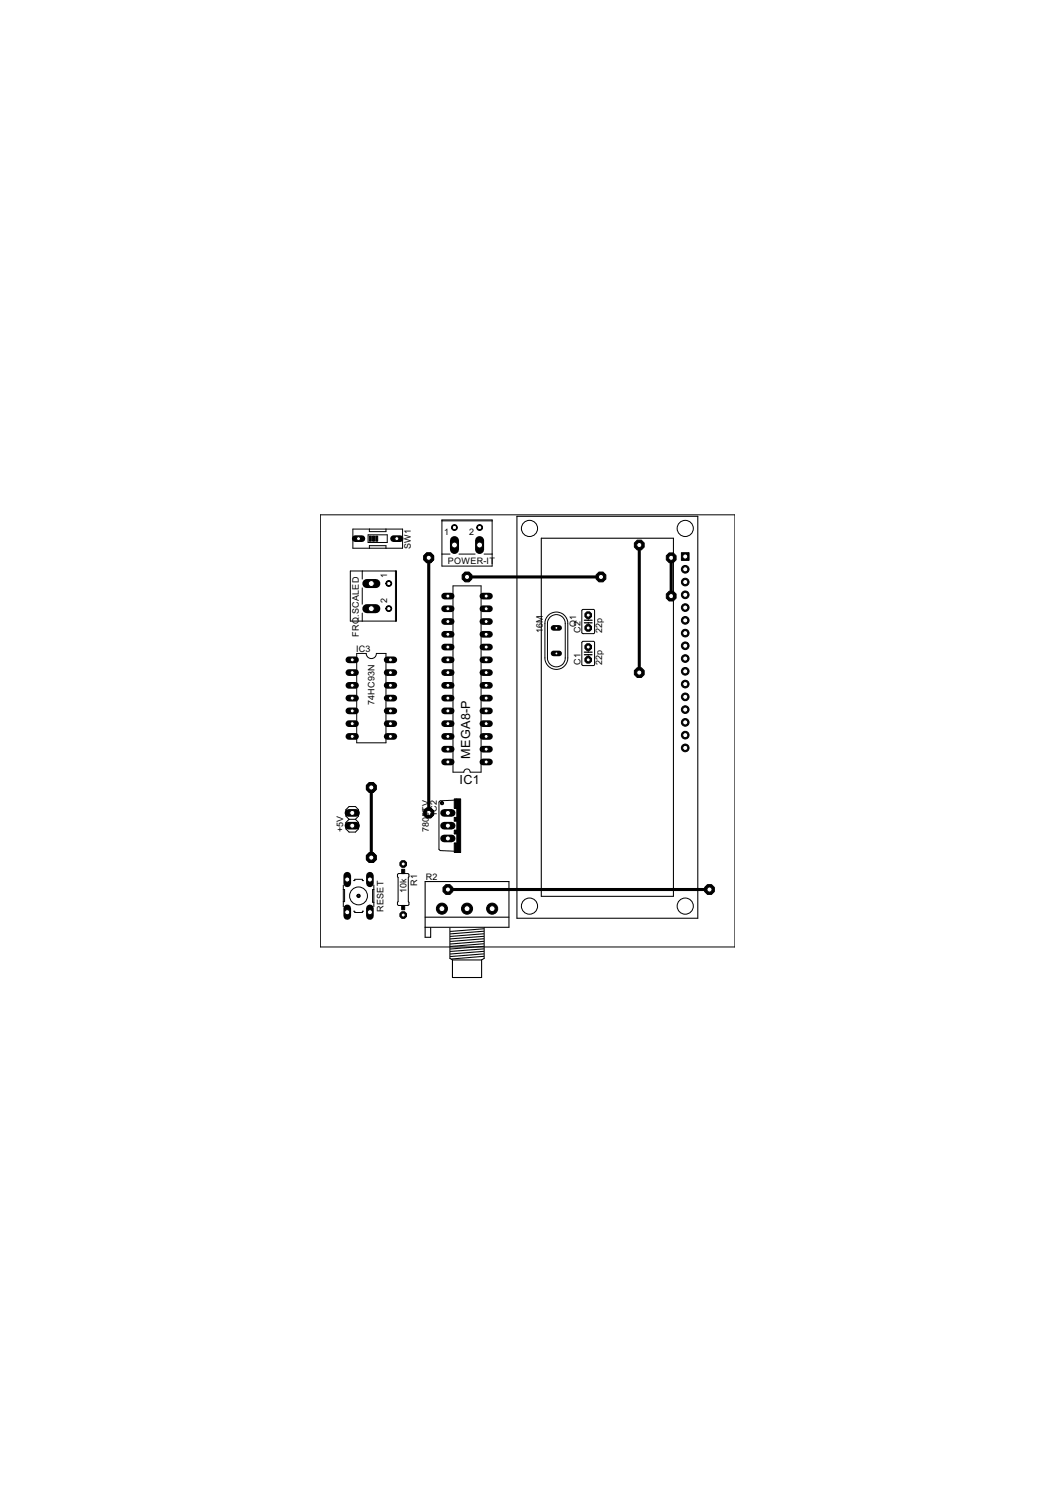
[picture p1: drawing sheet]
<svg xmlns="http://www.w3.org/2000/svg" width="210mm" height="297mm" viewBox="0 0 210 297" stroke-linecap="round" stroke-linejoin="round" font-family="sans-serif">
<defs><g id="words">
<g font-size="2.8">
<text x="93.6" y="150.9" transform="rotate(-90 93.6 150.9)">MEGA8-P</text>
<text x="91.4" y="156.1">IC1</text>
</g>
<g font-size="2">
<text x="88.4" y="106.5">1</text>
<text x="93.3" y="106.5">2</text>
<text x="81.8" y="109.3" transform="rotate(-90 81.8 109.3)">SW1</text>
<text x="89.1" y="112.2">POWER-IT</text>
<text x="77.1" y="115.1" transform="rotate(-90 77.1 115.1)">1</text>
<text x="77.1" y="120" transform="rotate(-90 77.1 120)">2</text>
<text x="108" y="125.9" transform="rotate(-90 108 125.9)">16M</text>
<text x="114.6" y="124.8" transform="rotate(-90 114.6 124.8)">Q1</text>
<text x="115.5" y="125.9" transform="rotate(-90 115.5 125.9)">C2</text>
<text x="119.8" y="125.9" transform="rotate(-90 119.8 125.9)">22p</text>
<text x="70.9" y="129.6">IC3</text>
<text x="71.4" y="126.7" transform="rotate(-90 71.4 126.7)">FRQ.SCALED</text>
<text x="115.5" y="132.3" transform="rotate(-90 115.5 132.3)">C1</text>
<text x="119.8" y="132.3" transform="rotate(-90 119.8 132.3)">22p</text>
<text x="74.5" y="140.2" transform="rotate(-90 74.5 140.2)">74HC93N</text>
<text x="68.2" y="165.6" transform="rotate(-90 68.2 165.6)">+5V</text>
<text x="85.3" y="165.6" transform="rotate(-90 85.3 165.6)">7805TV</text>
<text x="86.9" y="162.1" transform="rotate(-90 86.9 162.1)">IC2</text>
<text x="80.9" y="177.6" transform="rotate(-90 80.9 177.6)">10k</text>
<text x="83" y="176.2" transform="rotate(-90 83 176.2)">R1</text>
<text x="84.7" y="175.1">R2</text>
<text x="76.3" y="181.4" transform="rotate(-90 76.3 181.4)">RESET</text>
</g>
</g></defs>
<path d="M85.3 111v50.7M92.9 114.8h26.7M127.2 108.4v25.4M133.5 111v7.6M73.9 156.7v13.9M89.1 177h52.1" fill="none" stroke="#000" stroke-width=".61"/>
<path d="M96.1 151.6h1.3" fill="none" stroke="#000" stroke-width="1.3"/>
<circle cx="96.7" cy="151.6" r=".4" fill="#fff" stroke="#000" stroke-width=".2"/>
<path d="M96.1 149.1h1.3" fill="none" stroke="#000" stroke-width="1.3"/>
<circle cx="96.7" cy="149.1" r=".4" fill="#fff" stroke="#000" stroke-width=".2"/>
<path d="M96.1 146.5h1.3" fill="none" stroke="#000" stroke-width="1.3"/>
<circle cx="96.7" cy="146.5" r=".4" fill="#fff" stroke="#000" stroke-width=".2"/>
<path d="M96.1 144h1.3" fill="none" stroke="#000" stroke-width="1.3"/>
<circle cx="96.7" cy="144" r=".4" fill="#fff" stroke="#000" stroke-width=".2"/>
<path d="M96.1 141.4h1.3" fill="none" stroke="#000" stroke-width="1.3"/>
<circle cx="96.7" cy="141.4" r=".4" fill="#fff" stroke="#000" stroke-width=".2"/>
<path d="M96.1 138.9h1.3" fill="none" stroke="#000" stroke-width="1.3"/>
<circle cx="96.7" cy="138.9" r=".4" fill="#fff" stroke="#000" stroke-width=".2"/>
<path d="M96.1 136.4h1.3" fill="none" stroke="#000" stroke-width="1.3"/>
<circle cx="96.7" cy="136.4" r=".4" fill="#fff" stroke="#000" stroke-width=".2"/>
<path d="M96.1 133.8h1.3" fill="none" stroke="#000" stroke-width="1.3"/>
<circle cx="96.7" cy="133.8" r=".4" fill="#fff" stroke="#000" stroke-width=".2"/>
<path d="M96.1 131.3h1.3" fill="none" stroke="#000" stroke-width="1.3"/>
<circle cx="96.7" cy="131.3" r=".4" fill="#fff" stroke="#000" stroke-width=".2"/>
<path d="M96.1 128.7h1.3" fill="none" stroke="#000" stroke-width="1.3"/>
<circle cx="96.7" cy="128.7" r=".4" fill="#fff" stroke="#000" stroke-width=".2"/>
<path d="M96.1 126.2h1.3" fill="none" stroke="#000" stroke-width="1.3"/>
<circle cx="96.7" cy="126.2" r=".4" fill="#fff" stroke="#000" stroke-width=".2"/>
<path d="M96.1 123.7h1.3" fill="none" stroke="#000" stroke-width="1.3"/>
<circle cx="96.7" cy="123.7" r=".4" fill="#fff" stroke="#000" stroke-width=".2"/>
<path d="M96.1 121.1h1.3" fill="none" stroke="#000" stroke-width="1.3"/>
<circle cx="96.7" cy="121.1" r=".4" fill="#fff" stroke="#000" stroke-width=".2"/>
<path d="M96.1 118.6h1.3" fill="none" stroke="#000" stroke-width="1.3"/>
<circle cx="96.7" cy="118.6" r=".4" fill="#fff" stroke="#000" stroke-width=".2"/>
<path d="M88.5 118.6h1.3" fill="none" stroke="#000" stroke-width="1.3"/>
<circle cx="89.1" cy="118.6" r=".4" fill="#fff" stroke="#000" stroke-width=".2"/>
<path d="M88.5 121.1h1.3" fill="none" stroke="#000" stroke-width="1.3"/>
<circle cx="89.1" cy="121.1" r=".4" fill="#fff" stroke="#000" stroke-width=".2"/>
<path d="M88.5 123.7h1.3" fill="none" stroke="#000" stroke-width="1.3"/>
<circle cx="89.1" cy="123.7" r=".4" fill="#fff" stroke="#000" stroke-width=".2"/>
<path d="M88.5 126.2h1.3" fill="none" stroke="#000" stroke-width="1.3"/>
<circle cx="89.1" cy="126.2" r=".4" fill="#fff" stroke="#000" stroke-width=".2"/>
<path d="M88.5 128.7h1.3" fill="none" stroke="#000" stroke-width="1.3"/>
<circle cx="89.1" cy="128.7" r=".4" fill="#fff" stroke="#000" stroke-width=".2"/>
<path d="M88.5 131.3h1.3" fill="none" stroke="#000" stroke-width="1.3"/>
<circle cx="89.1" cy="131.3" r=".4" fill="#fff" stroke="#000" stroke-width=".2"/>
<path d="M88.5 133.8h1.3" fill="none" stroke="#000" stroke-width="1.3"/>
<circle cx="89.1" cy="133.8" r=".4" fill="#fff" stroke="#000" stroke-width=".2"/>
<path d="M88.5 136.4h1.3" fill="none" stroke="#000" stroke-width="1.3"/>
<circle cx="89.1" cy="136.4" r=".4" fill="#fff" stroke="#000" stroke-width=".2"/>
<path d="M88.5 138.9h1.3" fill="none" stroke="#000" stroke-width="1.3"/>
<circle cx="89.1" cy="138.9" r=".4" fill="#fff" stroke="#000" stroke-width=".2"/>
<path d="M88.5 141.4h1.3" fill="none" stroke="#000" stroke-width="1.3"/>
<circle cx="89.1" cy="141.4" r=".4" fill="#fff" stroke="#000" stroke-width=".2"/>
<path d="M88.5 144h1.3" fill="none" stroke="#000" stroke-width="1.3"/>
<circle cx="89.1" cy="144" r=".4" fill="#fff" stroke="#000" stroke-width=".2"/>
<path d="M88.5 146.5h1.3" fill="none" stroke="#000" stroke-width="1.3"/>
<circle cx="89.1" cy="146.5" r=".4" fill="#fff" stroke="#000" stroke-width=".2"/>
<path d="M88.5 149.1h1.3" fill="none" stroke="#000" stroke-width="1.3"/>
<circle cx="89.1" cy="149.1" r=".4" fill="#fff" stroke="#000" stroke-width=".2"/>
<path d="M88.5 151.6h1.3" fill="none" stroke="#000" stroke-width="1.3"/>
<circle cx="89.1" cy="151.6" r=".4" fill="#fff" stroke="#000" stroke-width=".2"/>
<circle cx="80.2" cy="171.9" r=".71" fill="#000" stroke="#000" stroke-width=".2"/>
<circle cx="80.2" cy="171.9" r=".4" fill="#fff" stroke="#000" stroke-width=".2"/>
<circle cx="80.2" cy="182.1" r=".71" fill="#000" stroke="#000" stroke-width=".2"/>
<circle cx="80.2" cy="182.1" r=".4" fill="#fff" stroke="#000" stroke-width=".2"/>
<path d="M88.3 161.7h1.6" fill="none" stroke="#000" stroke-width="1.5"/>
<circle cx="89.1" cy="161.7" r=".51" fill="#fff" stroke="#000" stroke-width=".2"/>
<path d="M88.3 164.3h1.6" fill="none" stroke="#000" stroke-width="1.5"/>
<circle cx="89.1" cy="164.3" r=".51" fill="#fff" stroke="#000" stroke-width=".2"/>
<path d="M88.3 166.8h1.6" fill="none" stroke="#000" stroke-width="1.5"/>
<circle cx="89.1" cy="166.8" r=".51" fill="#fff" stroke="#000" stroke-width=".2"/>
<path d="M73.6 174.2v1.5" fill="none" stroke="#000" stroke-width="1.5"/>
<circle cx="73.6" cy="175" r=".51" fill="#fff" stroke="#000" stroke-width=".2"/>
<path d="M69.1 174.2v1.5" fill="none" stroke="#000" stroke-width="1.5"/>
<circle cx="69.1" cy="175" r=".51" fill="#fff" stroke="#000" stroke-width=".2"/>
<path d="M73.6 180.7v1.5" fill="none" stroke="#000" stroke-width="1.5"/>
<circle cx="73.6" cy="181.5" r=".51" fill="#fff" stroke="#000" stroke-width=".2"/>
<path d="M69.1 180.7v1.5" fill="none" stroke="#000" stroke-width="1.5"/>
<circle cx="69.1" cy="181.5" r=".51" fill="#fff" stroke="#000" stroke-width=".2"/>
<path d="M69.3 164.3h1.5" fill="none" stroke="#000" stroke-width="1.5"/>
<circle cx="70.1" cy="164.3" r=".51" fill="#fff" stroke="#000" stroke-width=".2"/>
<path d="M69.3 161.7h1.5" fill="none" stroke="#000" stroke-width="1.5"/>
<circle cx="70.1" cy="161.7" r=".51" fill="#fff" stroke="#000" stroke-width=".2"/>
<path d="M70.7 107.2h1.3" fill="none" stroke="#000" stroke-width="1.3"/>
<circle cx="71.3" cy="107.2" r=".4" fill="#fff" stroke="#000" stroke-width=".2"/>
<path d="M78.3 107.2h1.3" fill="none" stroke="#000" stroke-width="1.3"/>
<circle cx="79" cy="107.2" r=".4" fill="#fff" stroke="#000" stroke-width=".2"/>
<path d="M69.4 131.3h1.3" fill="none" stroke="#000" stroke-width="1.3"/>
<circle cx="70.1" cy="131.3" r=".4" fill="#fff" stroke="#000" stroke-width=".2"/>
<path d="M69.4 133.8h1.3" fill="none" stroke="#000" stroke-width="1.3"/>
<circle cx="70.1" cy="133.8" r=".4" fill="#fff" stroke="#000" stroke-width=".2"/>
<path d="M69.4 146.5h1.3" fill="none" stroke="#000" stroke-width="1.3"/>
<circle cx="70.1" cy="146.5" r=".4" fill="#fff" stroke="#000" stroke-width=".2"/>
<path d="M77 146.5h1.4" fill="none" stroke="#000" stroke-width="1.3"/>
<circle cx="77.7" cy="146.5" r=".4" fill="#fff" stroke="#000" stroke-width=".2"/>
<path d="M69.4 136.4h1.3" fill="none" stroke="#000" stroke-width="1.3"/>
<circle cx="70.1" cy="136.4" r=".4" fill="#fff" stroke="#000" stroke-width=".2"/>
<path d="M69.4 138.9h1.3" fill="none" stroke="#000" stroke-width="1.3"/>
<circle cx="70.1" cy="138.9" r=".4" fill="#fff" stroke="#000" stroke-width=".2"/>
<path d="M69.4 144h1.3" fill="none" stroke="#000" stroke-width="1.3"/>
<circle cx="70.1" cy="144" r=".4" fill="#fff" stroke="#000" stroke-width=".2"/>
<path d="M69.4 141.4h1.3" fill="none" stroke="#000" stroke-width="1.3"/>
<circle cx="70.1" cy="141.4" r=".4" fill="#fff" stroke="#000" stroke-width=".2"/>
<path d="M77 144h1.4" fill="none" stroke="#000" stroke-width="1.3"/>
<circle cx="77.7" cy="144" r=".4" fill="#fff" stroke="#000" stroke-width=".2"/>
<path d="M77 141.4h1.4" fill="none" stroke="#000" stroke-width="1.3"/>
<circle cx="77.7" cy="141.4" r=".4" fill="#fff" stroke="#000" stroke-width=".2"/>
<path d="M77 138.9h1.4" fill="none" stroke="#000" stroke-width="1.3"/>
<circle cx="77.7" cy="138.9" r=".4" fill="#fff" stroke="#000" stroke-width=".2"/>
<path d="M77 136.4h1.4" fill="none" stroke="#000" stroke-width="1.3"/>
<circle cx="77.7" cy="136.4" r=".4" fill="#fff" stroke="#000" stroke-width=".2"/>
<path d="M77 133.8h1.4" fill="none" stroke="#000" stroke-width="1.3"/>
<circle cx="77.7" cy="133.8" r=".4" fill="#fff" stroke="#000" stroke-width=".2"/>
<path d="M77 131.3h1.4" fill="none" stroke="#000" stroke-width="1.3"/>
<circle cx="77.7" cy="131.3" r=".4" fill="#fff" stroke="#000" stroke-width=".2"/>
<path d="M135.6 110h1.5v1.5h-1.5z" fill="#000" stroke="#000" stroke-width=".2"/>
<circle cx="136.3" cy="110.7" r=".51" fill="#fff" stroke="#000" stroke-width=".2"/>
<circle cx="136.3" cy="113.3" r=".76" fill="#000" stroke="#000" stroke-width=".2"/>
<circle cx="136.3" cy="113.3" r=".51" fill="#fff" stroke="#000" stroke-width=".2"/>
<circle cx="136.3" cy="115.8" r=".76" fill="#000" stroke="#000" stroke-width=".2"/>
<circle cx="136.3" cy="115.8" r=".51" fill="#fff" stroke="#000" stroke-width=".2"/>
<circle cx="136.3" cy="118.3" r=".76" fill="#000" stroke="#000" stroke-width=".2"/>
<circle cx="136.3" cy="118.3" r=".51" fill="#fff" stroke="#000" stroke-width=".2"/>
<circle cx="136.3" cy="120.9" r=".76" fill="#000" stroke="#000" stroke-width=".2"/>
<circle cx="136.3" cy="120.9" r=".51" fill="#fff" stroke="#000" stroke-width=".2"/>
<circle cx="136.3" cy="123.4" r=".76" fill="#000" stroke="#000" stroke-width=".2"/>
<circle cx="136.3" cy="123.4" r=".51" fill="#fff" stroke="#000" stroke-width=".2"/>
<circle cx="136.3" cy="126" r=".76" fill="#000" stroke="#000" stroke-width=".2"/>
<circle cx="136.3" cy="126" r=".51" fill="#fff" stroke="#000" stroke-width=".2"/>
<circle cx="136.3" cy="128.5" r=".76" fill="#000" stroke="#000" stroke-width=".2"/>
<circle cx="136.3" cy="128.5" r=".51" fill="#fff" stroke="#000" stroke-width=".2"/>
<circle cx="136.3" cy="131" r=".76" fill="#000" stroke="#000" stroke-width=".2"/>
<circle cx="136.3" cy="131" r=".51" fill="#fff" stroke="#000" stroke-width=".2"/>
<circle cx="136.3" cy="133.6" r=".76" fill="#000" stroke="#000" stroke-width=".2"/>
<circle cx="136.3" cy="133.6" r=".51" fill="#fff" stroke="#000" stroke-width=".2"/>
<circle cx="136.3" cy="136.1" r=".76" fill="#000" stroke="#000" stroke-width=".2"/>
<circle cx="136.3" cy="136.1" r=".51" fill="#fff" stroke="#000" stroke-width=".2"/>
<circle cx="136.3" cy="138.6" r=".76" fill="#000" stroke="#000" stroke-width=".2"/>
<circle cx="136.3" cy="138.6" r=".51" fill="#fff" stroke="#000" stroke-width=".2"/>
<circle cx="136.3" cy="141.2" r=".76" fill="#000" stroke="#000" stroke-width=".2"/>
<circle cx="136.3" cy="141.2" r=".51" fill="#fff" stroke="#000" stroke-width=".2"/>
<circle cx="136.3" cy="143.7" r=".76" fill="#000" stroke="#000" stroke-width=".2"/>
<circle cx="136.3" cy="143.7" r=".51" fill="#fff" stroke="#000" stroke-width=".2"/>
<circle cx="136.3" cy="146.3" r=".76" fill="#000" stroke="#000" stroke-width=".2"/>
<circle cx="136.3" cy="146.3" r=".51" fill="#fff" stroke="#000" stroke-width=".2"/>
<circle cx="136.3" cy="148.8" r=".76" fill="#000" stroke="#000" stroke-width=".2"/>
<circle cx="136.3" cy="148.8" r=".51" fill="#fff" stroke="#000" stroke-width=".2"/>
<circle cx="87.9" cy="180.8" r="1.1" fill="#000" stroke="#000" stroke-width=".2"/>
<circle cx="87.9" cy="180.8" r=".59" fill="#fff" stroke="#000" stroke-width=".2"/>
<circle cx="92.9" cy="180.8" r="1.1" fill="#000" stroke="#000" stroke-width=".2"/>
<circle cx="92.9" cy="180.8" r=".59" fill="#fff" stroke="#000" stroke-width=".2"/>
<circle cx="97.9" cy="180.8" r="1.1" fill="#000" stroke="#000" stroke-width=".2"/>
<circle cx="97.9" cy="180.8" r=".59" fill="#fff" stroke="#000" stroke-width=".2"/>
<path d="M90.4 107.5v1.8" fill="none" stroke="#000" stroke-width="1.8"/>
<circle cx="90.4" cy="108.4" r=".59" fill="#fff" stroke="#000" stroke-width=".2"/>
<path d="M95.4 107.5v1.8" fill="none" stroke="#000" stroke-width="1.8"/>
<circle cx="95.4" cy="108.4" r=".59" fill="#fff" stroke="#000" stroke-width=".2"/>
<path d="M73 116.1h1.8" fill="none" stroke="#000" stroke-width="1.8"/>
<circle cx="73.9" cy="116.1" r=".59" fill="#fff" stroke="#000" stroke-width=".2"/>
<path d="M73 121.1h1.8" fill="none" stroke="#000" stroke-width="1.8"/>
<circle cx="73.9" cy="121.1" r=".59" fill="#fff" stroke="#000" stroke-width=".2"/>
<path d="M110.1 124.9h1.2" fill="none" stroke="#000" stroke-width="1.1"/>
<circle cx="110.7" cy="124.9" r=".3" fill="#fff" stroke="#000" stroke-width=".2"/>
<path d="M110.1 130h1.2" fill="none" stroke="#000" stroke-width="1.1"/>
<circle cx="110.7" cy="130" r=".3" fill="#fff" stroke="#000" stroke-width=".2"/>
<circle cx="117" cy="131.3" r=".71" fill="#000" stroke="#000" stroke-width=".2"/>
<circle cx="117" cy="131.3" r=".4" fill="#fff" stroke="#000" stroke-width=".2"/>
<circle cx="117" cy="128.7" r=".71" fill="#000" stroke="#000" stroke-width=".2"/>
<circle cx="117" cy="128.7" r=".4" fill="#fff" stroke="#000" stroke-width=".2"/>
<circle cx="117" cy="124.9" r=".71" fill="#000" stroke="#000" stroke-width=".2"/>
<circle cx="117" cy="124.9" r=".4" fill="#fff" stroke="#000" stroke-width=".2"/>
<circle cx="117" cy="122.4" r=".71" fill="#000" stroke="#000" stroke-width=".2"/>
<circle cx="117" cy="122.4" r=".4" fill="#fff" stroke="#000" stroke-width=".2"/>
<circle cx="73.9" cy="170.6" r="1.05" fill="#000" stroke="#000" stroke-width=".2"/>
<circle cx="73.9" cy="170.6" r=".51" fill="#fff" stroke="#000" stroke-width=".2"/>
<circle cx="73.9" cy="156.7" r="1.05" fill="#000" stroke="#000" stroke-width=".2"/>
<circle cx="73.9" cy="156.7" r=".51" fill="#fff" stroke="#000" stroke-width=".2"/>
<circle cx="127.2" cy="133.8" r="1.05" fill="#000" stroke="#000" stroke-width=".2"/>
<circle cx="127.2" cy="133.8" r=".51" fill="#fff" stroke="#000" stroke-width=".2"/>
<circle cx="127.2" cy="108.4" r="1.05" fill="#000" stroke="#000" stroke-width=".2"/>
<circle cx="127.2" cy="108.4" r=".51" fill="#fff" stroke="#000" stroke-width=".2"/>
<circle cx="85.3" cy="161.7" r="1.05" fill="#000" stroke="#000" stroke-width=".2"/>
<circle cx="85.3" cy="161.7" r=".51" fill="#fff" stroke="#000" stroke-width=".2"/>
<circle cx="85.3" cy="111" r="1.05" fill="#000" stroke="#000" stroke-width=".2"/>
<circle cx="85.3" cy="111" r=".51" fill="#fff" stroke="#000" stroke-width=".2"/>
<circle cx="133.5" cy="118.6" r="1.05" fill="#000" stroke="#000" stroke-width=".2"/>
<circle cx="133.5" cy="118.6" r=".51" fill="#fff" stroke="#000" stroke-width=".2"/>
<circle cx="133.5" cy="111" r="1.05" fill="#000" stroke="#000" stroke-width=".2"/>
<circle cx="133.5" cy="111" r=".51" fill="#fff" stroke="#000" stroke-width=".2"/>
<circle cx="119.6" cy="114.8" r="1.05" fill="#000" stroke="#000" stroke-width=".2"/>
<circle cx="119.6" cy="114.8" r=".51" fill="#fff" stroke="#000" stroke-width=".2"/>
<circle cx="92.9" cy="114.8" r="1.05" fill="#000" stroke="#000" stroke-width=".2"/>
<circle cx="92.9" cy="114.8" r=".51" fill="#fff" stroke="#000" stroke-width=".2"/>
<circle cx="89.1" cy="177" r="1.05" fill="#000" stroke="#000" stroke-width=".2"/>
<circle cx="89.1" cy="177" r=".51" fill="#fff" stroke="#000" stroke-width=".2"/>
<circle cx="141.2" cy="177" r="1.05" fill="#000" stroke="#000" stroke-width=".2"/>
<circle cx="141.2" cy="177" r=".51" fill="#fff" stroke="#000" stroke-width=".2"/>
<circle cx="73.9" cy="156.7" r="1.05" fill="#000" stroke="#000" stroke-width=".2"/>
<circle cx="73.9" cy="156.7" r=".51" fill="#fff" stroke="#000" stroke-width=".2"/>
<circle cx="73.9" cy="170.6" r="1.05" fill="#000" stroke="#000" stroke-width=".2"/>
<circle cx="73.9" cy="170.6" r=".51" fill="#fff" stroke="#000" stroke-width=".2"/>
<circle cx="85.3" cy="161.7" r="1.05" fill="#000" stroke="#000" stroke-width=".2"/>
<circle cx="85.3" cy="161.7" r=".51" fill="#fff" stroke="#000" stroke-width=".2"/>
<circle cx="85.3" cy="111" r="1.05" fill="#000" stroke="#000" stroke-width=".2"/>
<circle cx="85.3" cy="111" r=".51" fill="#fff" stroke="#000" stroke-width=".2"/>
<g fill="none" stroke="#000" stroke-width=".2">
<path d="M63.7 102.4h82.5v86h-82.5zM69.7 113.6h9.2v10h-9.2zM70.2 105.3h9.9v3.8h-9.9zM72.1 113.6v1.6M72.1 117v3.2M73.2 106.4h3.8v1.5h-3.8zM73.5 105.3v.5h3.3v-.5M73.5 109.1v-.5h3.3v.5M78.7 113.6v10M87.9 103.4h10v9.2h-10zM87.9 110.2h1.6M87.9 103.6h10"/>
<path d="M90.1 116.6h5.6v37h-2.1a.63 .63 0 0 0-.7-.6 .63 .63 0 0 0-.6 .6h-2.2zM91.3 110.2h3.2M96.3 110.2h1.6M71 130h1.9a1.02 1.02 0 0 0 1 1 1.02 1.02 0 0 0 1-1h1.9v17.8h-5.8zM72.1 122v1.6M109 122.5a2.28 2.28 0 0 1 2.5-.6 2.28 2.28 0 0 1 1.5 2.1v6.9a2.28 2.28 0 0 1-2.3 2.3 2.28 2.28 0 0 1-2.3-2.3v-6.9a2.16 2.16 0 0 1 .6-1.5zM109.5 122.7a1.78 1.78 0 0 1 1.9-.3 1.78 1.78 0 0 1 1.1 1.6v6.9a1.77 1.77 0 0 1-1.8 1.8 1.77 1.77 0 0 1-1.8-1.8v-6.9a1.77 1.77 0 0 1 .6-1.3zM115.8 127.7h2.4v4.7h-2.2l-.2-.1zM115.8 121.3l2.2-.1 .3 .2v4.4l-.1 .2-2.2 .1-.2-.2zM117 123.3v.1M117 123.9v.1M117 129.6v.2"/>
<path d="M117 130.3v.1M90.5 159.2l-2.9 .1-.3 .3v9.4l.3 .2 2.9 .2M68.3 177h.3v2.4h-.3M68.3 176.1v4.3M69.4 163l-.6-.6v-1.3l.6-.6h1.3l.6 .6v1.3l-.6 .6M69.4 163l-.6 .6v1.3l.6 .6h1.3l.6-.6v-1.3l-.6-.6M69.4 163h1.3M70.3 175.2h.3v-.3h1.5v.3h.2M74.4 177h-.3v2.5h.3M74.4 176.1v4.3M79.1 173.9l.2-.1h1.8l.2 .1-.1 5.5 .2 .5-.2 .2h-1.9l-.2-.1v-.5l.1-.1zM70.3 181.3h.3v.2h1.5v-.2h.2"/>
<circle cx="105.3" cy="105.1" r="1.61"/>
<circle cx="136.3" cy="105.1" r="1.61"/>
<circle cx="71.3" cy="178.2" r="1.78"/>
<circle cx="105.3" cy="180.3" r="1.61"/>
<circle cx="136.3" cy="180.3" r="1.61"/>
</g>
<path d="M73.5 106.7h.4v1h-.4zM74.1 106.7h.4v1h-.4zM74.8 106.7h.3v1h-.3zM90.4 158.9h.5v1.9h-.5zM90.9 158.9h.8v10.7h-.8zM79.9 173h.6v.8h-.6zM90.4 162.6h.5v.8h-.5zM90.4 165.2h.5v.7h-.5zM90.4 167.7h.5v1.9h-.5zM79.9 180.1h.6v.9h-.6z" fill="#000" stroke="#000" stroke-width=".2"/>
<g fill="#000" stroke="#000" stroke-width=".2">
<path d="M76.9 115.7a.58 .58 0 0 1 1 .1 .58 .58 0 0 1-.4 .8 .58 .58 0 0 1-.7-.5h.1a.43 .43 0 0 1 .6-.5 .43 .43 0 0 1 .2 .7 .43 .43 0 0 1-.7-.1l-.2-.1z" fill-rule="evenodd"/>
<path d="M90 104.5a.58 .58 0 0 1 .9 .2 .58 .58 0 0 1-.3 .8 .58 .58 0 0 1-.8-.5h.2a.43 .43 0 0 1 .6-.4 .43 .43 0 0 1 .1 .7 .43 .43 0 0 1-.7-.2v-.1h-.2z" fill-rule="evenodd"/>
<path d="M95 104.5a.58 .58 0 0 1 .9 .2 .58 .58 0 0 1-.3 .8 .58 .58 0 0 1-.8-.5h.2a.43 .43 0 0 1 .6-.4 .43 .43 0 0 1 .1 .7 .43 .43 0 0 1-.7-.2l-.2-.1z" fill-rule="evenodd"/>
<path d="M76.9 120.7a.58 .58 0 0 1 1 .1 .58 .58 0 0 1-.4 .8 .58 .58 0 0 1-.7-.5h.1a.44 .44 0 0 1 .6-.4 .44 .44 0 0 1 .2 .7 .44 .44 0 0 1-.7-.1l-.2-.2z" fill-rule="evenodd"/>
<path d="M87.8 159.5a.32 .32 0 0 1 .5 .2 .32 .32 0 0 1-.3 .4 .32 .32 0 0 1-.4-.3l.3-.2 .2 .2a.24 .24 0 0 1-.3 .2 .24 .24 0 0 1-.1-.4z" fill-rule="evenodd"/>
<path d="M71.1 178.1a.33 .33 0 0 1 .5-.1 .33 .33 0 0 1-.1 .5 .33 .33 0 0 1-.5-.3l.3-.1 .2 .1-.3 .2-.2-.2z" fill-rule="evenodd"/>
</g>
<g fill="none" stroke="#000" stroke-width=".21">
<path d="M102.8 102.7h36v80h-36zM107.7 107.1h26.3v71.2h-26.3zM84.6 184.5h16.7v-9.1h-16.7v11.1h1.1v-1.9M84.6 182.5h16.7M89.5 184.6v6.1l.5 .3M90 191v3.5h5.8v-3.5M90 191h5.8M96.2 189.8l-6.6 .5M96.2 189.3l-6.6 .5M96.2 188.8l-6.6 .5M96.2 188.3l-6.6 .5M96.2 187.8l-6.6 .5"/>
<path d="M96.2 187.3l-6.6 .5M96.2 186.8l-6.6 .5M96.2 186.3l-6.6 .5M96.2 185.8l-6.6 .5M96.2 185.3l-6.6 .5M96.2 184.8l-6.6 .5M96.2 190.3l-6.3 .5M96.3 184.6v6.1l-.5 .3"/>
</g>
<path d="M116.3 129.8h1.5M116.3 130.3h1.5M116.3 123.4h1.5M116.3 123.9h1.5" fill="none" stroke="#000" stroke-width=".25"/>
<use href="#words"/>
</svg>
